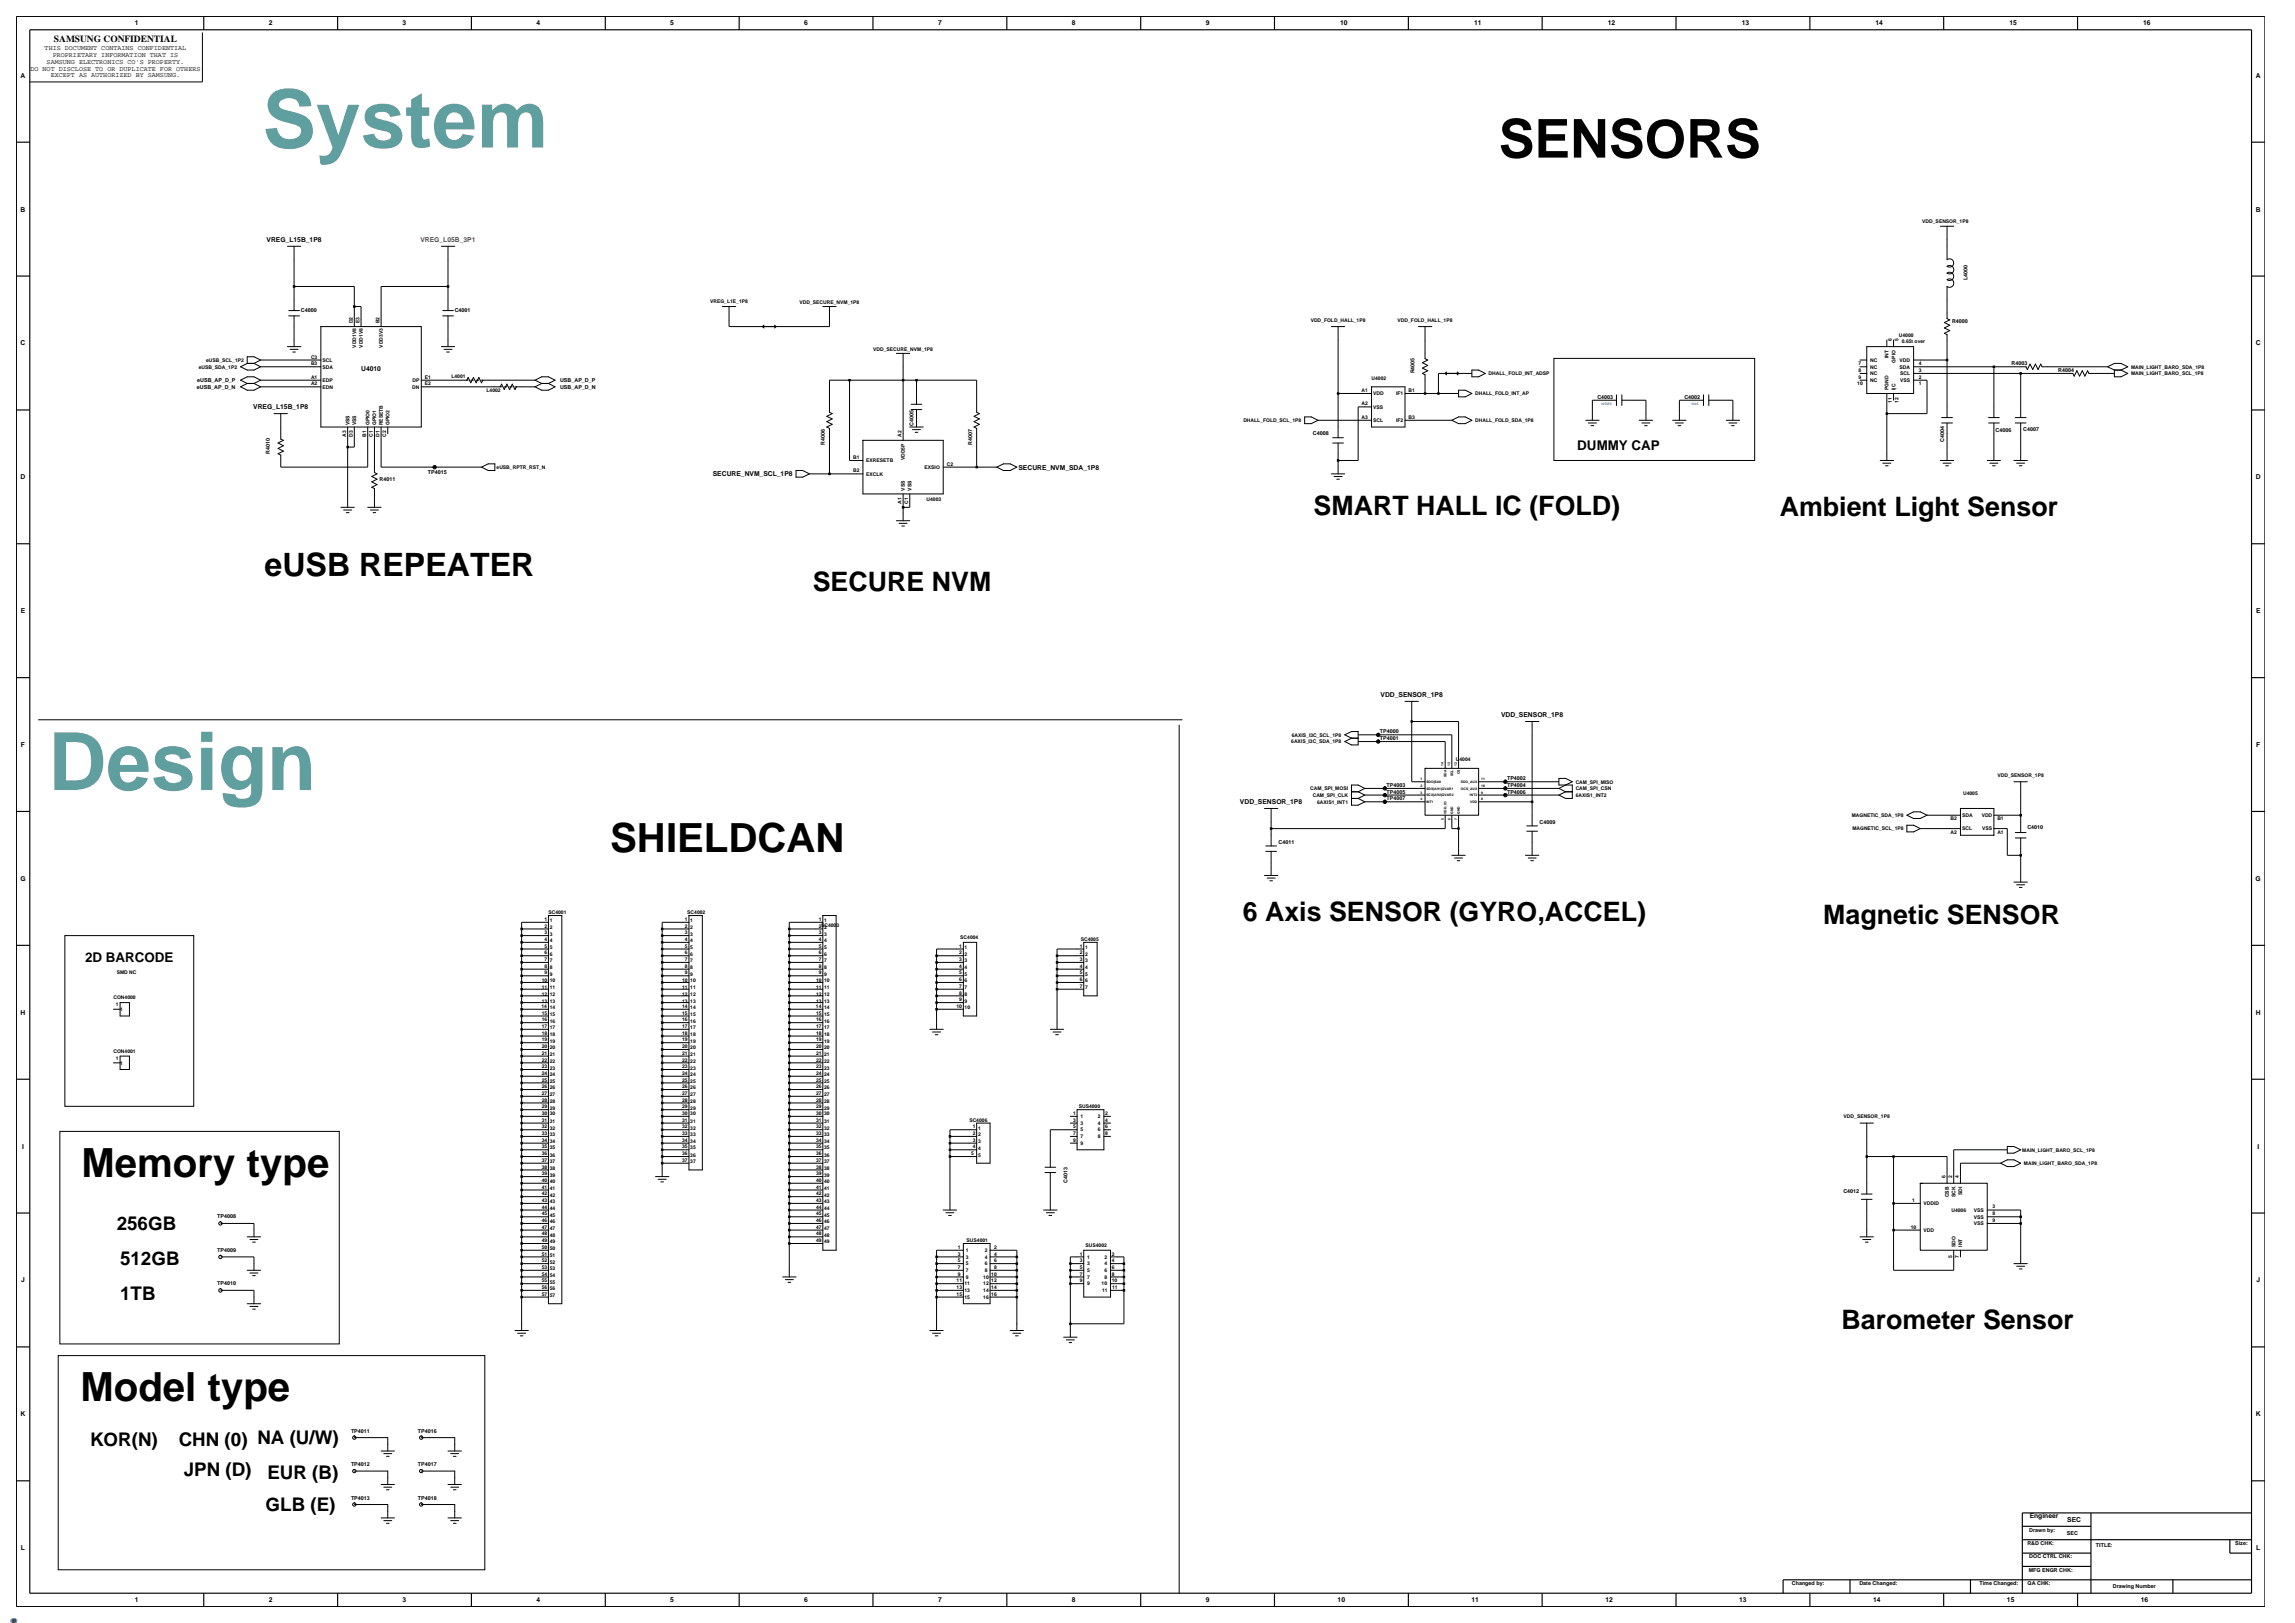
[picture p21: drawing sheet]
<svg xmlns="http://www.w3.org/2000/svg" width="420mm" height="297mm" viewBox="0 0 420 297" stroke-linecap="round" stroke-linejoin="round" font-family="sans-serif">
<defs><g id="words">
<g font-size="14.7" fill="#5f9f9f">
<text x="48" y="27">System</text>
<text x="8.8" y="144.6">Design</text>
</g>
<text font-size="9.8" x="274.3" y="28.8">SENSORS</text>
<text font-size="8.5" fill="#00f" x="0" y="297">.</text>
<g font-size="7.4">
<text x="111.7" y="155.9">SHIELDCAN</text>
<text x="14.9" y="215.3">Memory type</text>
<text x="14.7" y="256.3">Model type</text>
</g>
<text font-size="5.9" x="48.4" y="105.4">eUSB REPEATER</text>
<g font-size="4.9">
<text x="240.4" y="94.3">SMART HALL IC (FOLD)</text>
<text x="325.7" y="94.4">Ambient Light Sensor</text>
<text x="148.7" y="108.1">SECURE NVM</text>
<text x="227.4" y="168.5">6 Axis SENSOR (GYRO,ACCEL)</text>
<text x="333.7" y="169.1">Magnetic SENSOR</text>
<text x="337" y="243.2">Barometer Sensor</text>
</g>
<g font-size="3.4">
<text x="21.4" y="225.1">256GB</text>
<text x="22" y="231.5">512GB</text>
<text x="22" y="237.9">1TB</text>
<text x="16.5" y="264.6">KOR(N)</text>
<text x="32.7" y="264.6">CHN (0) NA (U/W)</text>
<text x="33.6" y="270.1">JPN (D)</text>
<text x="48.9" y="270.7">EUR (B)</text>
<text x="48.6" y="276.5">GLB (E)</text>
</g>
<g font-size="2.5">
<text x="288.7" y="82.4">DUMMY CAP</text>
<text x="15.6" y="176.1">2D BARCODE</text>
</g>
<text font-size="1.7" x="9.9" y="7.7">SAMSUNG CONFIDENTIAL</text>
<g font-size="1.2">
<text x="24.7" y="4.7">1</text>
<text x="49.2" y="4.7">2</text>
<text x="73.7" y="4.7">3</text>
<text x="98.2" y="4.7">4</text>
<text x="122.7" y="4.7">5</text>
<text x="147.2" y="4.7">6</text>
<text x="171.7" y="4.7">7</text>
<text x="196.2" y="4.7">8</text>
<text x="220.7" y="4.7">9</text>
<text x="245.3" y="4.7">10</text>
<text x="269.8" y="4.7">11</text>
<text x="294.3" y="4.7">12</text>
<text x="318.7" y="4.7">13</text>
<text x="343.2" y="4.7">14</text>
<text x="367.7" y="4.7">15</text>
<text x="392.2" y="4.7">16</text>
<text x="8.2" y="9.2">THIS DOCUMENT CONTAINS CONFIDENTIAL</text>
<text x="8.5" y="11.7">SAMSUNG ELECTRONICS CO'S PROPERTY.</text>
<text x="9.6" y="10.5">PROPRIETARY INFORMATION THAT IS</text>
<text x="3.8" y="14.2">A</text>
<text x="5.6" y="12.9">DO NOT DISCLOSE TO OR DUPLICATE FOR OTHERS</text>
<text x="9.3" y="14.1">EXCEPT AS AUTHORIZED BY SAMSUNG.</text>
<text x="412.8" y="14.2">A</text>
<text x="3.8" y="38.7">B</text>
<text x="412.8" y="38.7">B</text>
<text x="48.8" y="44.3">VREG_L15B_1P8</text>
<text x="3.8" y="63.2">C</text>
<text x="412.8" y="63.2">C</text>
<text x="66.1" y="67.9">U4010</text>
<text x="46.3" y="74.9">VREG_L15B_1P8</text>
<text x="3.8" y="87.7">D</text>
<text x="130.4" y="87.2">SECURE_NVM_SCL_1P8</text>
<text x="186.4" y="85.9">SECURE_NVM_SDA_1P8</text>
<text x="412.8" y="87.7">D</text>
<text x="3.8" y="112.2">E</text>
<text x="412.9" y="112.2">E</text>
<text x="252.7" y="127.6">VDD_SENSOR_1P8</text>
<text x="274.7" y="131.2">VDD_SENSOR_1P8</text>
<text x="3.8" y="136.7">F</text>
<text x="412.9" y="136.7">F</text>
<text x="226.9" y="147.2">VDD_SENSOR_1P8</text>
<text x="3.7" y="161.2">G</text>
<text x="412.8" y="161.2">G</text>
<text x="3.8" y="185.7">H</text>
<text x="412.8" y="185.7">H</text>
<text x="4" y="210.2">I</text>
<text x="413.1" y="210.2">I</text>
<text x="3.9" y="234.7">J</text>
<text x="412.9" y="234.7">J</text>
<text x="3.8" y="259.2">K</text>
<text x="412.8" y="259.2">K</text>
<text x="371.4" y="277.8">Engineer</text>
<text x="378.3" y="278.4">SEC</text>
<text x="3.8" y="283.7">L</text>
<text x="412.9" y="283.7">L</text>
<text x="24.7" y="293.2">1</text>
<text x="49.2" y="293.2">2</text>
<text x="73.7" y="293.2">3</text>
<text x="98.2" y="293.2">4</text>
<text x="122.7" y="293.2">5</text>
<text x="147.2" y="293.2">6</text>
<text x="171.7" y="293.2">7</text>
<text x="196.2" y="293.2">8</text>
<text x="220.7" y="293.2">9</text>
<text x="244.8" y="293.2">10</text>
<text x="269.3" y="293.2">11</text>
<text x="293.8" y="293.2">12</text>
<text x="318.3" y="293.2">13</text>
<text x="342.8" y="293.2">14</text>
<text x="367.3" y="293.2">15</text>
<text x="391.8" y="293.2">16</text>
</g>
<text font-size="1.2" fill="#f00" x="76.9" y="44.3">VREG_L05B_3P1</text>
<g font-size="1">
<text x="360" y="51.2" transform="rotate(-90 360 51.2)">L4000</text>
<text x="55.1" y="57">C4000</text>
<text x="83.2" y="57">C4001</text>
<text x="357.2" y="59.1">R4000</text>
<text x="36" y="71.1">eUSB_AP_D_N</text>
<text x="36.1" y="69.9">eUSB_AP_D_P</text>
<text x="102.5" y="69.9">USB_AP_D_P</text>
<text x="102.5" y="71.1">USB_AP_D_N</text>
<text x="258.8" y="68.3" transform="rotate(-90 258.8 68.3)">R4005</text>
<text x="368.1" y="66.8">R4003</text>
<text x="376.7" y="68">R4004</text>
<text x="167.2" y="78" transform="rotate(-90 167.2 78)">C4005</text>
<text x="292.3" y="72.9">C4003</text>
<text x="308.3" y="72.9">C4002</text>
<text x="49.4" y="83" transform="rotate(-90 49.4 83)">R4010</text>
<text x="151" y="81.4" transform="rotate(-90 151 81.4)">R4006</text>
<text x="177.9" y="81.4" transform="rotate(-90 177.9 81.4)">R4007</text>
<text x="240.3" y="79.7">C4008</text>
<text x="355.8" y="80.9" transform="rotate(-90 355.8 80.9)">C4004</text>
<text x="365.2" y="79.1">C4006</text>
<text x="370.3" y="78.8">C4007</text>
<text x="69.4" y="87.9">R4011</text>
<text x="78.3" y="86.7">TP4015</text>
<text x="252.5" y="135.4">TP4001</text>
<text x="252.5" y="134.2">TP4000</text>
<text x="275.8" y="142.8">TP4002</text>
<text x="253.8" y="145.2">TP4005</text>
<text x="253.8" y="144">TP4003</text>
<text x="253.8" y="146.5">TP4007</text>
<text x="275.8" y="144">TP4004</text>
<text x="275.8" y="145.2">TP4006</text>
<text x="234" y="154.5">C4011</text>
<text x="281.8" y="150.8">C4009</text>
<text x="371" y="151.6">C4010</text>
<text x="195.4" y="216.5" transform="rotate(-90 195.4 216.5)">C4013</text>
<text x="337.3" y="218.4">C4012</text>
<text x="39.7" y="223">TP4008</text>
<text x="39.7" y="229.1">TP4009</text>
<text x="39.7" y="235.2">TP4010</text>
<text x="64.2" y="262.1">TP4011</text>
<text x="76.5" y="262.1">TP4016</text>
<text x="64.2" y="268.3">TP4012</text>
<text x="76.5" y="268.3">TP4017</text>
<text x="64.2" y="274.4">TP4013</text>
<text x="76.5" y="274.4">TP4018</text>
<text x="371.4" y="280.2">Drawn by:</text>
<text x="378.3" y="280.9">SEC</text>
<text x="371" y="282.7">R&amp;D CHK:</text>
<text x="371.3" y="287.6">MFG ENGR CHK:</text>
<text x="371.4" y="285.2">DOC CTRL CHK:</text>
<text x="383.6" y="283">TITLE:</text>
<text x="409.1" y="282.7">Size:</text>
<text x="327.9" y="290.1">Changed by:</text>
<text x="340.3" y="290.1">Date Changed:</text>
<text x="362.2" y="290.1">Time Changed:</text>
<text x="371.1" y="290.1">QA CHK:</text>
<text x="386.7" y="290.6">Drawing Number</text>
</g>
<g font-size=".9">
<text x="351.8" y="40.8">VDD_SENSOR_1P8</text>
<text x="64.6" y="59.1" transform="rotate(-90 64.6 59.1)">D2</text>
<text x="65.8" y="59.1" transform="rotate(-90 65.8 59.1)">E3</text>
<text x="69.5" y="59.1" transform="rotate(-90 69.5 59.1)">B2</text>
<text x="130" y="55.5">VREG_L1E_1P8</text>
<text x="146.3" y="55.7">VDD_SECURE_NVM_1P8</text>
<text x="239.9" y="58.9">VDD_FOLD_HALL_1P8</text>
<text x="255.8" y="58.9">VDD_FOLD_HALL_1P8</text>
<text x="56.9" y="65.6">C3</text>
<text x="65.2" y="63.6" transform="rotate(-90 65.2 63.6)">VDD1V8</text>
<text x="66.4" y="63.6" transform="rotate(-90 66.4 63.6)">VDD1V8</text>
<text x="70.1" y="63.6" transform="rotate(-90 70.1 63.6)">VDD3V3</text>
<text x="159.8" y="64.3">VDD_SECURE_NVM_1P8</text>
<text x="345.6" y="65.5" transform="rotate(-90 345.6 65.5)">INT</text>
<text x="346.2" y="62.5" transform="rotate(-90 346.2 62.5)">6</text>
<text x="347.5" y="62.5" transform="rotate(-90 347.5 62.5)">5</text>
<text x="347.5" y="61.7">U4000</text>
<text x="348.1" y="62.8">0.65t over</text>
<text x="36.4" y="67.4">eUSB_SDA_1P2</text>
<text x="37.7" y="66.2">eUSB_SCL_1P2</text>
<text x="56.9" y="66.8">B3</text>
<text x="56.9" y="69.3">A1</text>
<text x="56.9" y="70.5">A2</text>
<text x="59" y="67.4">SDA</text>
<text x="59" y="66.2">SCL</text>
<text x="59" y="69.9">EDP</text>
<text x="59" y="71.1">EDN</text>
<text x="75.5" y="71.1">DN</text>
<text x="75.5" y="69.9">DP</text>
<text x="77.8" y="70.5">E2</text>
<text x="77.8" y="69.3">E1</text>
<text x="82.6" y="69.3">L4001</text>
<text x="89" y="71.7">L4002</text>
<text x="249.2" y="71.7">A1</text>
<text x="251" y="69.6">U4002</text>
<text x="257.8" y="71.7">B1</text>
<text x="272.4" y="68.7">DHALL_FOLD_INT_ADSP</text>
<text x="339.9" y="70.5">10</text>
<text x="340.1" y="66.8">7</text>
<text x="340.1" y="68">8</text>
<text x="340.1" y="69.3">9</text>
<text x="342.2" y="66.2">NC</text>
<text x="342.2" y="67.4">NC</text>
<text x="342.2" y="68.7">NC</text>
<text x="342.2" y="69.9">NC</text>
<text x="345.6" y="71.4" transform="rotate(-90 345.6 71.4)">PGND</text>
<text x="346.9" y="71.4" transform="rotate(-90 346.9 71.4)">I|C</text>
<text x="346.9" y="66.3" transform="rotate(-90 346.9 66.3)">GPIO</text>
<text x="347.6" y="67.4">SDA</text>
<text x="347.6" y="66.2">VDD</text>
<text x="347.7" y="69.9">VSS</text>
<text x="347.8" y="68.7">SCL</text>
<text x="351.2" y="69.3">2</text>
<text x="351.2" y="68">3</text>
<text x="351.2" y="66.8">4</text>
<text x="351.2" y="70.5">1</text>
<text x="390" y="67.4">MAIN_LIGHT_BARO_SDA_1P8</text>
<text x="390" y="68.7">MAIN_LIGHT_BARO_SCL_1P8</text>
<text x="64" y="77.8" transform="rotate(-90 64 77.8)">VSS</text>
<text x="65.2" y="77.8" transform="rotate(-90 65.2 77.8)">VSS</text>
<text x="67.6" y="77.8" transform="rotate(-90 67.6 77.8)">GPIO0</text>
<text x="68.9" y="77.8" transform="rotate(-90 68.9 77.8)">GPIO1</text>
<text x="70.1" y="77.8" transform="rotate(-90 70.1 77.8)">RESETB</text>
<text x="71.3" y="77.8" transform="rotate(-90 71.3 77.8)">GPIO2</text>
<text x="227.5" y="77.2">DHALL_FOLD_SCL_1P8</text>
<text x="249.2" y="74.2">A2</text>
<text x="249.2" y="76.6">A3</text>
<text x="251.3" y="72.3">VDD</text>
<text x="251.3" y="74.8">VSS</text>
<text x="251.3" y="77.2">SCL</text>
<text x="255.5" y="72.3">IF1</text>
<text x="255.5" y="77.2">IF2</text>
<text x="257.8" y="76.6">B3</text>
<text x="270" y="72.3">DHALL_FOLD_INT_AP</text>
<text x="270" y="77.2">DHALL_FOLD_SDA_1P8</text>
<text x="346.2" y="73.7" transform="rotate(-90 346.2 73.7)">11</text>
<text x="347.5" y="73.7" transform="rotate(-90 347.5 73.7)">12</text>
<text x="63.3" y="79.9" transform="rotate(-90 63.3 79.9)">A3</text>
<text x="64.6" y="79.9" transform="rotate(-90 64.6 79.9)">D3</text>
<text x="67" y="79.9" transform="rotate(-90 67 79.9)">B1</text>
<text x="68.2" y="79.9" transform="rotate(-90 68.2 79.9)">C1</text>
<text x="69.5" y="79.9" transform="rotate(-90 69.5 79.9)">D1</text>
<text x="70.7" y="79.9" transform="rotate(-90 70.7 79.9)">C2</text>
<text x="156.1" y="84">B1</text>
<text x="165" y="79.9" transform="rotate(-90 165 79.9)">A2</text>
<text x="90.9" y="85.8">eUSB_RPTR_RST_N</text>
<text x="156.1" y="86.4">B2</text>
<text x="158.5" y="84.6">EXRESETB</text>
<text x="158.5" y="87">EXCLK</text>
<text x="165.6" y="89.8" transform="rotate(-90 165.6 89.8)">VSS</text>
<text x="165.6" y="84.2" transform="rotate(-90 165.6 84.2)">VDD5P</text>
<text x="166.8" y="89.8" transform="rotate(-90 166.8 89.8)">VSS</text>
<text x="169.2" y="85.8">EXSIO</text>
<text x="173.3" y="85.2">C2</text>
<text x="165" y="92.2" transform="rotate(-90 165 92.2)">A1</text>
<text x="166.2" y="92.2" transform="rotate(-90 166.2 92.2)">C1</text>
<text x="169.6" y="91.6">U4003</text>
<text x="236.3" y="136">6AXIS_I3C_SDA_1P8</text>
<text x="236.4" y="134.8">6AXIS_I3C_SCL_1P8</text>
<text x="266.4" y="139.2">U4004</text>
<text x="288.4" y="143.4">CAM_SPI_MISO</text>
<text x="365.6" y="142.1">VDD_SENSOR_1P8</text>
<text x="239.8" y="144.6">CAM_SPI_MOSI</text>
<text x="240.2" y="145.8">CAM_SPI_CLK</text>
<text x="241.1" y="147">6AXIS1_INT1</text>
<text x="288.4" y="144.6">CAM_SPI_CSN</text>
<text x="288.4" y="145.8">6AXIS1_INT2</text>
<text x="338.9" y="149.5">MAGNETIC_SDA_1P8</text>
<text x="359.1" y="149.5">SDA</text>
<text x="359.3" y="145.5">U4005</text>
<text x="362.7" y="149.5">VDD</text>
<text x="339" y="152">MAGNETIC_SCL_1P8</text>
<text x="357" y="152.6">A2</text>
<text x="357" y="150.1">B2</text>
<text x="359.1" y="152">SCL</text>
<text x="362.8" y="152">VSS</text>
<text x="365.5" y="152.6">A1</text>
<text x="365.5" y="150.1">B1</text>
<text x="100.4" y="167.3">SC4001</text>
<text x="125.8" y="167.2">SC4002</text>
<text x="99.6" y="173.4">5</text>
<text x="99.6" y="172.2">4</text>
<text x="99.6" y="171">3</text>
<text x="99.6" y="169.7">2</text>
<text x="99.6" y="168.5">1</text>
<text x="100.6" y="173.7">5</text>
<text x="100.6" y="172.4">4</text>
<text x="100.6" y="171.2">3</text>
<text x="100.6" y="170">2</text>
<text x="100.6" y="168.8">1</text>
<text x="125.3" y="172.2">4</text>
<text x="125.3" y="173.4">5</text>
<text x="125.3" y="171">3</text>
<text x="125.3" y="169.7">2</text>
<text x="125.3" y="168.5">1</text>
<text x="126.3" y="172.4">4</text>
<text x="126.3" y="173.7">5</text>
<text x="126.3" y="171.2">3</text>
<text x="126.3" y="170">2</text>
<text x="126.3" y="168.8">1</text>
<text x="149.8" y="173.4">5</text>
<text x="149.8" y="172.2">4</text>
<text x="149.8" y="171">3</text>
<text x="149.8" y="169.7">2SC4003</text>
<text x="149.8" y="168.5">1</text>
<text x="150.8" y="173.7">5</text>
<text x="150.8" y="172.4">4</text>
<text x="150.8" y="171.2">3</text>
<text x="150.8" y="170">2</text>
<text x="150.8" y="168.8">1</text>
<text x="175.6" y="173.4">1</text>
<text x="175.7" y="171.8">SC4004</text>
<text x="176.5" y="173.7">1</text>
<text x="197.6" y="173.4">1</text>
<text x="197.8" y="172.1">SC4005</text>
<text x="198.6" y="173.7">1</text>
<text x="21.4" y="178.3">SMD NC</text>
<text x="99.1" y="179.8">10</text>
<text x="99.6" y="175.9">7</text>
<text x="99.6" y="177.1">8</text>
<text x="99.6" y="178.3">9</text>
<text x="99.6" y="174.6">6</text>
<text x="100.6" y="176.1">7</text>
<text x="100.6" y="177.3">8</text>
<text x="100.6" y="178.6">9</text>
<text x="100.6" y="174.9">6</text>
<text x="100.6" y="179.8">10</text>
<text x="124.8" y="179.8">10</text>
<text x="125.3" y="175.9">7</text>
<text x="125.3" y="177.1">8</text>
<text x="125.3" y="178.3">9</text>
<text x="125.3" y="174.6">6</text>
<text x="126.3" y="176.1">7</text>
<text x="126.3" y="177.3">8</text>
<text x="126.3" y="178.6">9</text>
<text x="126.3" y="174.9">6</text>
<text x="126.3" y="179.8">10</text>
<text x="149.3" y="179.8">10</text>
<text x="149.8" y="175.9">7</text>
<text x="149.8" y="177.1">8</text>
<text x="149.8" y="178.3">9</text>
<text x="149.8" y="174.6">6</text>
<text x="150.8" y="176.1">7</text>
<text x="150.8" y="177.3">8</text>
<text x="150.8" y="178.6">9</text>
<text x="150.8" y="174.9">6</text>
<text x="150.8" y="179.8">10</text>
<text x="175.6" y="174.6">2</text>
<text x="175.6" y="175.9">3</text>
<text x="175.6" y="177.1">4</text>
<text x="175.6" y="178.3">5</text>
<text x="175.6" y="179.5">6</text>
<text x="176.5" y="174.9">2</text>
<text x="176.5" y="176.1">3</text>
<text x="176.5" y="177.3">4</text>
<text x="176.5" y="178.6">5</text>
<text x="176.5" y="179.8">6</text>
<text x="197.6" y="174.6">2</text>
<text x="197.6" y="175.9">3</text>
<text x="197.6" y="177.1">4</text>
<text x="197.6" y="178.3">5</text>
<text x="197.6" y="179.5">6</text>
<text x="198.6" y="174.9">2</text>
<text x="198.6" y="176.1">3</text>
<text x="198.6" y="177.3">4</text>
<text x="198.6" y="178.6">5</text>
<text x="198.6" y="179.8">6</text>
<text x="20.8" y="182.9">CON4000</text>
<text x="21.2" y="184.1">1</text>
<text x="22" y="185">1</text>
<text x="99.1" y="184.4">14</text>
<text x="99.1" y="185.7">15</text>
<text x="99.1" y="181">11</text>
<text x="99.1" y="182.2">12</text>
<text x="99.1" y="183.5">13</text>
<text x="100.6" y="185.9">15</text>
<text x="100.6" y="181">11</text>
<text x="100.6" y="182.2">12</text>
<text x="100.6" y="183.5">13</text>
<text x="100.6" y="184.7">14</text>
<text x="124.8" y="184.4">14</text>
<text x="124.8" y="181">11</text>
<text x="124.8" y="182.2">12</text>
<text x="124.8" y="183.5">13</text>
<text x="124.8" y="185.7">15</text>
<text x="126.3" y="181">11</text>
<text x="126.3" y="182.2">12</text>
<text x="126.3" y="183.5">13</text>
<text x="126.3" y="184.7">14</text>
<text x="126.3" y="185.9">15</text>
<text x="149.3" y="184.4">14</text>
<text x="149.3" y="185.7">15</text>
<text x="149.3" y="181">11</text>
<text x="149.3" y="182.2">12</text>
<text x="149.3" y="183.5">13</text>
<text x="150.8" y="185.9">15</text>
<text x="150.8" y="181">11</text>
<text x="150.8" y="182.2">12</text>
<text x="150.8" y="183.5">13</text>
<text x="150.8" y="184.7">14</text>
<text x="175" y="184.4">10</text>
<text x="175.6" y="182">8</text>
<text x="175.6" y="183.2">9</text>
<text x="175.6" y="180.8">7</text>
<text x="176.5" y="183.5">9</text>
<text x="176.5" y="184.7">10</text>
<text x="176.5" y="181">7</text>
<text x="176.5" y="182.2">8</text>
<text x="197.6" y="180.8">7</text>
<text x="198.6" y="181">7</text>
<text x="99.1" y="186.9">16</text>
<text x="99.1" y="188.1">17</text>
<text x="99.1" y="189.3">18</text>
<text x="99.1" y="190.6">19</text>
<text x="99.1" y="191.8">20</text>
<text x="100.6" y="187.1">16</text>
<text x="100.6" y="188.3">17</text>
<text x="100.6" y="189.6">18</text>
<text x="100.6" y="190.8">19</text>
<text x="124.8" y="189.3">18</text>
<text x="124.8" y="190.6">19</text>
<text x="124.8" y="191.8">20</text>
<text x="124.8" y="186.9">16</text>
<text x="124.8" y="188.1">17</text>
<text x="126.3" y="189.6">18</text>
<text x="126.3" y="190.8">19</text>
<text x="126.3" y="187.1">16</text>
<text x="126.3" y="188.3">17</text>
<text x="149.3" y="186.9">16</text>
<text x="149.3" y="188.1">17</text>
<text x="149.3" y="189.3">18</text>
<text x="149.3" y="190.6">19</text>
<text x="149.3" y="191.8">20</text>
<text x="150.8" y="187.1">16</text>
<text x="150.8" y="188.3">17</text>
<text x="150.8" y="189.6">18</text>
<text x="150.8" y="190.8">19</text>
<text x="20.8" y="192.7">CON4001</text>
<text x="21.2" y="193.9">1</text>
<text x="22" y="194.8">1</text>
<text x="99.1" y="194.2">22</text>
<text x="99.1" y="195.5">23</text>
<text x="99.1" y="196.7">24</text>
<text x="99.1" y="197.9">25</text>
<text x="99.1" y="193">21</text>
<text x="100.6" y="194.5">22</text>
<text x="100.6" y="195.7">23</text>
<text x="100.6" y="196.9">24</text>
<text x="100.6" y="192">20</text>
<text x="100.6" y="193.3">21</text>
<text x="124.8" y="193">21</text>
<text x="124.8" y="194.2">22</text>
<text x="124.8" y="195.5">23</text>
<text x="124.8" y="196.7">24</text>
<text x="124.8" y="197.9">25</text>
<text x="126.3" y="192">20</text>
<text x="126.3" y="193.3">21</text>
<text x="126.3" y="194.5">22</text>
<text x="126.3" y="195.7">23</text>
<text x="126.3" y="196.9">24</text>
<text x="149.3" y="194.2">22</text>
<text x="149.3" y="195.5">23</text>
<text x="149.3" y="196.7">24</text>
<text x="149.3" y="197.9">25</text>
<text x="149.3" y="193">21</text>
<text x="150.8" y="194.5">22</text>
<text x="150.8" y="195.7">23</text>
<text x="150.8" y="196.9">24</text>
<text x="150.8" y="192">20</text>
<text x="150.8" y="193.3">21</text>
<text x="99.1" y="199.1">26</text>
<text x="99.1" y="200.4">27</text>
<text x="99.1" y="201.6">28</text>
<text x="99.1" y="202.8">29</text>
<text x="100.6" y="198.2">25</text>
<text x="100.6" y="199.2">26</text>
<text x="100.6" y="200.6">27</text>
<text x="100.6" y="201.8">28</text>
<text x="100.6" y="203.1">29</text>
<text x="124.8" y="199.1">26</text>
<text x="124.8" y="200.4">27</text>
<text x="124.8" y="201.6">28</text>
<text x="124.8" y="202.8">29</text>
<text x="126.3" y="199.2">26</text>
<text x="126.3" y="200.6">27</text>
<text x="126.3" y="201.8">28</text>
<text x="126.3" y="203.1">29</text>
<text x="126.3" y="198.2">25</text>
<text x="149.3" y="199.1">26</text>
<text x="149.3" y="200.4">27</text>
<text x="149.3" y="201.6">28</text>
<text x="149.3" y="202.8">29</text>
<text x="150.8" y="198.2">25</text>
<text x="150.8" y="199.2">26</text>
<text x="150.8" y="200.6">27</text>
<text x="150.8" y="201.8">28</text>
<text x="150.8" y="203.1">29</text>
<text x="197.4" y="202.7">SUS4000</text>
<text x="99.1" y="204">30</text>
<text x="99.1" y="205.3">31</text>
<text x="99.1" y="206.5">32</text>
<text x="99.1" y="207.7">33</text>
<text x="99.1" y="208.9">34</text>
<text x="100.6" y="204.1">30</text>
<text x="100.6" y="205.5">31</text>
<text x="100.6" y="206.7">32</text>
<text x="100.6" y="207.9">33</text>
<text x="100.6" y="209.2">34</text>
<text x="124.8" y="206.5">32</text>
<text x="124.8" y="207.7">33</text>
<text x="124.8" y="208.9">34</text>
<text x="124.8" y="204">30</text>
<text x="124.8" y="205.3">31</text>
<text x="126.3" y="206.7">32</text>
<text x="126.3" y="207.9">33</text>
<text x="126.3" y="209.2">34</text>
<text x="126.3" y="204.1">30</text>
<text x="126.3" y="205.5">31</text>
<text x="149.3" y="204">30</text>
<text x="149.3" y="205.3">31</text>
<text x="149.3" y="206.5">32</text>
<text x="149.3" y="207.7">33</text>
<text x="149.3" y="208.9">34</text>
<text x="150.8" y="204.1">30</text>
<text x="150.8" y="205.5">31</text>
<text x="150.8" y="206.7">32</text>
<text x="150.8" y="207.9">33</text>
<text x="150.8" y="209.2">34</text>
<text x="177.4" y="205.3">SC4006</text>
<text x="178" y="206.5">1</text>
<text x="178" y="207.7">2</text>
<text x="178" y="208.9">3</text>
<text x="179" y="206.7">1</text>
<text x="179" y="207.9">2</text>
<text x="179" y="209.2">3</text>
<text x="196.4" y="208.9">9</text>
<text x="196.4" y="204">1</text>
<text x="196.4" y="205.3">3</text>
<text x="196.4" y="206.5">5</text>
<text x="196.4" y="207.7">7</text>
<text x="197.7" y="209.5">9</text>
<text x="197.7" y="204.6">1</text>
<text x="197.7" y="205.8">3</text>
<text x="197.7" y="207">5</text>
<text x="197.7" y="208.3">7</text>
<text x="200.9" y="208.3">8</text>
<text x="200.9" y="204.6">2</text>
<text x="200.9" y="205.8">4</text>
<text x="200.9" y="207">6</text>
<text x="202.2" y="207.7">8</text>
<text x="202.2" y="204">2</text>
<text x="202.2" y="205.3">4</text>
<text x="202.2" y="206.5">6</text>
<text x="337.4" y="204.6">VDD_SENSOR_1P8</text>
<text x="99.1" y="212.6">37</text>
<text x="99.1" y="213.8">38</text>
<text x="99.1" y="215.1">39</text>
<text x="99.1" y="210.1">35</text>
<text x="99.1" y="211.4">36</text>
<text x="100.6" y="212.8">37</text>
<text x="100.6" y="214.1">38</text>
<text x="100.6" y="215.3">39</text>
<text x="100.6" y="210.2">35</text>
<text x="100.6" y="211.6">36</text>
<text x="124.8" y="210.1">35</text>
<text x="124.8" y="211.4">36</text>
<text x="124.8" y="212.6">37</text>
<text x="126.3" y="210.2">35</text>
<text x="126.3" y="211.6">36</text>
<text x="126.3" y="212.8">37</text>
<text x="149.3" y="212.6">37</text>
<text x="149.3" y="213.8">38</text>
<text x="149.3" y="215.1">39</text>
<text x="149.3" y="210.1">35</text>
<text x="149.3" y="211.4">36</text>
<text x="150.8" y="212.8">37</text>
<text x="150.8" y="214.1">38</text>
<text x="150.8" y="215.3">39</text>
<text x="150.8" y="210.2">35</text>
<text x="150.8" y="211.6">36</text>
<text x="177.7" y="211.4">5</text>
<text x="178" y="210.1">4</text>
<text x="179" y="210.4">4</text>
<text x="179" y="211.6">5</text>
<text x="356" y="215.6" transform="rotate(-90 356 215.6)">6</text>
<text x="357.3" y="215.6" transform="rotate(-90 357.3 215.6)">2</text>
<text x="358.5" y="215.6" transform="rotate(-90 358.5 215.6)">4</text>
<text x="370.1" y="210.7">MAIN_LIGHT_BARO_SCL_1P8</text>
<text x="370.4" y="213.2">MAIN_LIGHT_BARO_SDA_1P8</text>
<text x="99.1" y="221.2">44</text>
<text x="99.1" y="216.3">40</text>
<text x="99.1" y="217.5">41</text>
<text x="99.1" y="218.7">42</text>
<text x="99.1" y="220">43</text>
<text x="100.6" y="221.4">44</text>
<text x="100.6" y="216.5">40</text>
<text x="100.6" y="217.8">41</text>
<text x="100.6" y="219">42</text>
<text x="100.6" y="220.2">43</text>
<text x="149.3" y="221.2">44</text>
<text x="149.3" y="216.3">40</text>
<text x="149.3" y="217.5">41</text>
<text x="149.3" y="218.7">42</text>
<text x="149.3" y="220">43</text>
<text x="150.8" y="221.4">44</text>
<text x="150.8" y="216.5">40</text>
<text x="150.8" y="217.8">41</text>
<text x="150.8" y="219">42</text>
<text x="150.8" y="220.2">43</text>
<text x="349.9" y="219.9">1</text>
<text x="352" y="220.5">VDDID</text>
<text x="356.7" y="219.1" transform="rotate(-90 356.7 219.1)">CSB</text>
<text x="357.1" y="221.8">U4006</text>
<text x="357.9" y="219.1" transform="rotate(-90 357.9 219.1)">SCK</text>
<text x="359.1" y="218.7" transform="rotate(-90 359.1 218.7)">SDI</text>
<text x="361.2" y="221.8">VSS</text>
<text x="364.6" y="221.1">3</text>
<text x="99.1" y="222.4">45</text>
<text x="99.1" y="223.6">46</text>
<text x="99.1" y="224.9">47</text>
<text x="99.1" y="226.1">48</text>
<text x="99.1" y="227.3">49</text>
<text x="100.6" y="222.7">45</text>
<text x="100.6" y="223.9">46</text>
<text x="100.6" y="225.1">47</text>
<text x="100.6" y="226.3">48</text>
<text x="100.6" y="227.5">49</text>
<text x="149.3" y="222.4">45</text>
<text x="149.3" y="223.6">46</text>
<text x="149.3" y="224.9">47</text>
<text x="149.3" y="226.1">48</text>
<text x="149.3" y="227.3">49</text>
<text x="150.8" y="222.7">45</text>
<text x="150.8" y="223.9">46</text>
<text x="150.8" y="225.1">47</text>
<text x="150.8" y="226.3">48</text>
<text x="150.8" y="227.5">49</text>
<text x="176.9" y="227.2">SUS4001</text>
<text x="349.7" y="224.8">10</text>
<text x="352" y="225.4">VDD</text>
<text x="361.2" y="223">VSS</text>
<text x="361.2" y="224.2">VSS</text>
<text x="364.6" y="222.4">8</text>
<text x="364.6" y="223.6">9</text>
<text x="99.1" y="229.7">51</text>
<text x="99.1" y="231">52</text>
<text x="99.1" y="232.2">53</text>
<text x="99.1" y="233.4">54</text>
<text x="99.1" y="228.5">50</text>
<text x="100.6" y="230">51</text>
<text x="100.6" y="231.2">52</text>
<text x="100.6" y="232.4">53</text>
<text x="100.6" y="233.7">54</text>
<text x="100.6" y="228.8">50</text>
<text x="175.3" y="231">5</text>
<text x="175.3" y="232.2">7</text>
<text x="175.3" y="233.4">9</text>
<text x="175.3" y="229.7">3</text>
<text x="175.3" y="228.5">1</text>
<text x="176.8" y="231.6">5</text>
<text x="176.8" y="232.8">7</text>
<text x="176.8" y="234">9</text>
<text x="176.8" y="230.3">3</text>
<text x="176.8" y="229.1">1</text>
<text x="180" y="234">10</text>
<text x="180.2" y="230.3">4</text>
<text x="180.2" y="231.6">6</text>
<text x="180.2" y="232.8">8</text>
<text x="180.2" y="229.1">2</text>
<text x="181.4" y="233.4">10</text>
<text x="181.9" y="229.7">4</text>
<text x="181.9" y="231">6</text>
<text x="181.9" y="232.2">8</text>
<text x="181.9" y="228.5">2</text>
<text x="197.6" y="231">3</text>
<text x="197.6" y="232.2">5</text>
<text x="197.6" y="233.4">7</text>
<text x="197.6" y="229.7">1</text>
<text x="198.6" y="228.2">SUS4002</text>
<text x="198.9" y="231.5">3</text>
<text x="198.9" y="232.7">5</text>
<text x="198.9" y="234">7</text>
<text x="198.9" y="230.3">1</text>
<text x="202.1" y="234">8</text>
<text x="202.1" y="230.3">2</text>
<text x="202.1" y="231.5">4</text>
<text x="202.1" y="232.7">6</text>
<text x="203.5" y="233.4">8</text>
<text x="203.5" y="229.7">2</text>
<text x="203.5" y="231">4</text>
<text x="203.5" y="232.2">6</text>
<text x="357.3" y="230.2" transform="rotate(-90 357.3 230.2)">5</text>
<text x="357.9" y="228.2" transform="rotate(-90 357.9 228.2)">SDO</text>
<text x="358.5" y="230.2" transform="rotate(-90 358.5 230.2)">7</text>
<text x="359.1" y="228.2" transform="rotate(-90 359.1 228.2)">INT</text>
<text x="99.1" y="234.7">55</text>
<text x="99.1" y="235.9">56</text>
<text x="99.1" y="237.1">57</text>
<text x="100.6" y="234.9">55</text>
<text x="100.6" y="236.1">56</text>
<text x="100.6" y="237.3">57</text>
<text x="175.1" y="234.7">11</text>
<text x="175.1" y="235.9">13</text>
<text x="175.1" y="237.1">15</text>
<text x="176.5" y="235.2">11</text>
<text x="176.5" y="236.4">13</text>
<text x="176.5" y="237.7">15</text>
<text x="180" y="235.2">12</text>
<text x="180" y="236.4">14</text>
<text x="180" y="237.7">16</text>
<text x="181.4" y="234.7">12</text>
<text x="181.4" y="235.9">14</text>
<text x="181.4" y="237.1">16</text>
<text x="197.6" y="234.7">9</text>
<text x="198.9" y="235.2">9</text>
<text x="201.6" y="235.2">10</text>
<text x="201.7" y="236.4">11</text>
<text x="203.5" y="234.7">10</text>
<text x="203.5" y="235.8">11</text>
</g>
<g font-size=".6" fill="#3299cc">
<text x="292.9" y="74.2">105055</text>
<text x="309.5" y="74.2">1005</text>
</g>
<g font-size=".6">
<text x="260" y="142.8">1</text>
<text x="261" y="143.3">SDO|SA0</text>
<text x="264.2" y="140.1" transform="rotate(-90 264.2 140.1)">14</text>
<text x="264.7" y="142.1" transform="rotate(-90 264.7 142.1)">SDA</text>
<text x="265.4" y="140.1" transform="rotate(-90 265.4 140.1)">13</text>
<text x="265.9" y="142.1" transform="rotate(-90 265.9 142.1)">SCL</text>
<text x="266.6" y="140.1" transform="rotate(-90 266.6 140.1)">12</text>
<text x="267.2" y="141.7" transform="rotate(-90 267.2 141.7)">CS</text>
<text x="267.4" y="143.3">SDO_AUX</text>
<text x="271.1" y="142.8">11</text>
<text x="271.1" y="144">10</text>
<text x="260" y="144">2</text>
<text x="260" y="145.2">3</text>
<text x="260" y="146.5">4</text>
<text x="261" y="144.5">SDX|AH1|QVAR1</text>
<text x="261" y="145.7">SCX|AH2|QVAR2</text>
<text x="261" y="146.9">INT1</text>
<text x="264.2" y="150" transform="rotate(-90 264.2 150)">5</text>
<text x="264.7" y="148.9" transform="rotate(-90 264.7 148.9)">VDD_IO</text>
<text x="265.4" y="150" transform="rotate(-90 265.4 150)">6</text>
<text x="265.9" y="148.9" transform="rotate(-90 265.9 148.9)">GND</text>
<text x="266.7" y="150" transform="rotate(-90 266.7 150)">7</text>
<text x="267.2" y="148.9" transform="rotate(-90 267.2 148.9)">GND</text>
<text x="267.4" y="144.5">OCS_AUX</text>
<text x="269" y="145.7">INT2</text>
<text x="269" y="146.9">VDD</text>
<text x="271.1" y="146.4">8</text>
<text x="271.1" y="145.2">9</text>
</g>
</g></defs>
<!-- layer: MFD Layer /idea/tmp/Extended-Print.tw1104.park.sheet4.11.mfd -->
<g fill="none" stroke="#000" stroke-width=".18">
<path d="M37 5.9v9.1h-31.5M52.6 45.1h2.5M52.8 56.8h2M52.8 57.8h2M53.8 52.4h11v7.4M53.8 45.1v11.7M53.8 57.8v5.6M58.7 59.8h18.4v18.3h-18.4zM64.8 56.1h1.3v3.7M80.8 45.1h2.4M81 56.8h2M81 57.8h2"/>
<path d="M82 52.4h-12.3v7.4M82 45.1v11.7M82 57.8v5.6M132.2 56.1h2.5M133.4 56.1v3.7h6.2M150.6 56.1h2.4M151.8 56.1v3.7h-9.8M243.6 59.8h2.5M244.9 59.8v20.3M259.6 59.8h2.4M260.8 59.8v5.8l.5 .3-1 .5 1 .5-1 .5 1 .4-1 .5 .5 .3v3.4M355.1 41.4h2.4"/>
<path d="M356.3 41.4v6.1a.76 .76 0 0 1 1 .1 .76 .76 0 0 1 0 1 .76 .76 0 0 1-1 .1 .78 .78 0 0 1 1.1 .1 .78 .78 0 0 1 0 1.1 .78 .78 0 0 1-1.1 .1 .76 .76 0 0 1 1 .1 .76 .76 0 0 1 0 1 .76 .76 0 0 1-1 .1 .78 .78 0 0 1 1.1 .1 .78 .78 0 0 1 0 1 .78 .78 0 0 1-1.1 .1v5.9l.5 .2-1 .5 1 .5-1 .5 1 .5-1 .5 .5 .2v15.2M45.2 70.2h1.3M45.2 70.2l-1.2 .6 1.2 .6h1.3l1.2-.6M45.2 66.5l-1.2 .6 1.2 .6h1.3l1.2-.6M45.2 66.5h1.3M46.5 70.2l1.2 .6M46.5 66.5l1.2 .6M47.7 70.8h11M47.7 69.6l-1.2-.6h-1.3l-1.2 .6 1.2 .6M47.7 69.6l-1.2 .6M47.7 69.6h11M47.7 65.9h11"/>
<path d="M47.7 67.1h11M47.7 65.9l-1.2-.6h-1.3v1.2M47.7 65.9l-1.2 .6M50.1 75.7h2.5M51.4 75.7v4.6l.5 .3-1 .5 1 .5-1 .5 1 .4-1 .5 .5 .3v2.2h15.9v-7.4M52.6 63.4h2.5M53.1 63.9h1.5M53.6 64.4h.5M63.6 78.1v14.7M64.8 78.1v3.7h-1.2M68.5 78.1v8.4l.5 .2-1 .5 1 .5-1 .5 1 .5-1 .5 .5 .2v3.4M69.7 78.1v7.4h18.4"/>
<path d="M71 78.1v1.3M77.1 70.8h14.7M77.1 69.6h8.6M80.8 63.4h2.4M81.3 63.9h1.4M81.7 64.4h.5M85.4 69.6l.3-.5 .4 .9 .5-.9 .5 .9 .5-.9 .5 .9 .3-.4M86.1 69.6h.5M87.1 69.6h.5M88.1 69.6h9.8M91.5 70.8l.3-.5 .5 1 .5-1 .5 1 .5-1 .4 1 .3-.5M92.3 70.8h.5"/>
<path d="M93.3 70.8h.5M94.2 70.8h3.7M97.9 69.6l1.2-.6h1.3l1.2 .6-1.2 .6M97.9 69.6l1.2 .6M99.1 70.2h1.3M99.1 70.2l-1.2 .6M100.4 70.2l1.2 .6-1.2 .6h-1.3l-1.2-.6M155.5 69.6v14.7h2.4M164 64.7h2.5M165.3 64.7v15.9M166.5 78.1h2.4M166.7 74.9h2"/>
<path d="M166.7 74h2M167 78.6h1.5M167.5 79.1h.5M167.7 69.6v4.4M167.7 74.9v3.2M238.8 76.3h1.2l1.2 .6-1.2 .6h-1.2zM241.2 76.9h9.8M244.9 72h6.1M251 70.8h6.1v7.3h-6.1zM251 74.5h-2.5v9.8h-3.6M257.1 72h9.8M257.1 76.9h8.6"/>
<path d="M264.5 68.3h-1.3v3.7M265.7 76.9l1.2-.6h1.2l1.3 .6-1.3 .6h-1.2zM266.9 71.4h1.2l1.3 .6-1.3 .6h-1.2zM266.9 68.3h2.5M269.4 67.7h1.2l1.2 .6-1.2 .7h-1.2zM284.4 65.6h36.7v18.7h-36.7zM290.2 76.9h2.4M290.7 77.4h1.5M291.2 77.9h.5M295.8 73.2h-4.4v3.7M295.8 72.2v2M296.8 73.2h4.4v3.7"/>
<path d="M296.8 72.2v2M300 76.9h2.4M300.5 77.4h1.4M301 77.9h.4M306.1 76.9h2.5M306.6 77.4h1.5M307.1 77.9h.5M311.7 73.2h-4.4v3.7M311.7 72.2v2M312.7 73.2h4.4v3.7M312.7 72.2v2M315.9 76.9h2.5"/>
<path d="M316.4 77.4h1.5M316.9 77.9h.5M340.4 69.6h1.2M340.4 65.9h1.2M340.4 67.1h1.2M340.4 68.3h1.2M341.6 63.4h8.6v8.6h-8.6zM345.3 62.2v1.2M345.3 72v12.3M346.5 62.2v1.2M346.5 72v1.2M350.2 69.6h2.5v6.1h-7.4"/>
<path d="M350.2 65.9h6.1M350.2 67.1h20.6l.2 .5 .5-1 .5 1 .5-1 .5 1 .5-1 .2 .5h12M350.2 68.3h29.1l.3 .5 .5-1 .5 1 .5-1 .4 1 .5-1 .3 .5h4.6M355.3 77.4h2M355.3 76.4h2M356.3 77.4v6.9M363.9 77.4h2M363.9 76.4h2M364.9 67.1v9.3M364.9 77.4v6.9M368.8 77.4h2M368.8 76.4h2"/>
<path d="M369.8 68.3v8.1M369.8 77.4v6.9M385.7 67.1l1.2-.6h1.3l1.2 .6-1.2 .6M385.7 67.1l1.2 .6M386.9 67.7v1.3h1.3l1.2-.7-1.2-.6M386.9 67.7h1.3M62.4 92.8h2.4M62.9 93.3h1.5M63.4 93.8h.5M67.3 92.8h2.4M67.8 93.3h1.5M68.3 93.8h.5"/>
<path d="M88.1 85.5l1.2-.6h1.3v1.2h-1.3zM145.7 86.1h1.2l1.2 .6-1.2 .6h-1.2zM148.1 86.7h9.8M157.9 80.6h14.7v9.8h-14.7zM164 95.3h2.5M164.5 95.8h1.5M165 96.3h.5M165.3 90.4v4.9M166.5 90.4v2.4h-1.2M172.6 85.5h9.8M178.7 85.5v-7.1l-.4-.3 .9-.5-.9-.4 .9-.5-.9-.5 .9-.5-.5-.3v-5.8h-26.9v5.8l.5 .3-1 .5 1 .5-1 .5 1 .4-1 .5 .5 .3v8.3M182.4 85.5l1.2-.6h1.3l1.2 .6-1.2 .6h-1.3z"/>
<path d="M243.6 86.7h2.5M243.9 81.1h2M243.9 80.1h2M244.1 87.2h1.5M244.6 87.7h.5M244.9 81.1v5.6M344.1 84.3h2.4M344.6 84.8h1.4M345.1 85.2h.4M355.1 84.3h2.4M355.6 84.8h1.5M356.1 85.2h.5"/>
<path d="M363.7 84.3h2.4M364.2 84.8h1.4M364.6 85.2h.5M368.6 84.3h2.4M369.1 84.8h1.4M369.6 85.2h.4M7 131.7h209.4M215.8 132.6v158.9M246.1 134.5l1.2-.6h1.2v2.4h-1.2l-1.2-.6 1.2-.6zM247.3 135.1h1.2M248.5 135.7h16v4.9M248.5 134.5h17.2v6.1"/>
<path d="M257.1 128.3h2.5M258.4 132h8.5v8.6M258.4 128.3v14.8h2.4M279.2 132h2.4M280.4 132v19.1M231.4 147.9h2.5M231.7 155.8h1.9M231.7 154.8h1.9M232.6 147.9v6.9M232.6 155.8v4.4M247.3 144.9h1.2M247.3 146.1h1.2"/>
<path d="M248.5 146.1l1.3 .6M248.5 144.9l1.3 .6M249.8 144.3l-1.3-.6h-1.2v3.6h1.2l1.3-.6M249.8 144.3l-1.3 .6M249.8 144.3h11M249.8 145.5h11M249.8 146.7h11M249.8 145.5l-1.3 .6M260.8 140.6h9.8v8.6h-9.8zM260.8 140.6h.2M264.5 149.2v2.4h-31.9M265.7 156.5h2.4"/>
<path d="M265.7 149.2v2.4h1.2M266.2 157h1.5M266.7 157.5h.5M266.9 149.2v7.3M270.6 143.1h14.7M270.6 144.3h14.7M270.6 145.5h14.7M270.6 146.7h9.8M279.2 156.5h2.4M279.4 152.1h2M279.4 151.1h2M279.7 157h1.4"/>
<path d="M280.1 157.5h.5M280.4 152.1v4.4M285.3 144.3l2.4-1.2-1.2-.7h-1.2v1.3h2.4v2.4h-1.2l-1.2-.6M285.3 144.3l1.2 .6M286.5 144.9h1.2M286.5 144.9l-1.2 .6M349 151h1.2l1.2 .6-1.2 .6h-1.2zM349 149.2l1.2-.6h1.2l1.3 .6-1.3 .6h-1.2zM351.4 151.6h7.4M352.7 149.2h6.1M358.8 147.9h6.1v4.9h-6.1zM364.9 151.6h2.4v4.9h2.5"/>
<path d="M364.9 149.2h4.9M368.6 143.1h2.4M368.8 153.3h2M368.8 152.3h2M369.8 143.1v9.2M369.8 153.3v8.1M11.9 171.2h23.6v31.2h-23.6zM95.5 174.9h4.9M95.5 177.3h4.9M95.5 176.1h4.9M95.5 173.7h4.9M95.5 178.6h4.9"/>
<path d="M95.5 179.8h4.9M95.5 172.4h4.9M95.5 170h4.9M95.5 171.2h4.9M100.4 167.5h2.4v71.1h-2.4zM100.4 168.8h-4.9v74.7M121.2 174.9h4.9M121.2 177.3h4.9M121.2 176.1h4.9M121.2 173.7h4.9M121.2 178.6h4.9M121.2 179.8h4.9"/>
<path d="M121.2 172.4h4.9M121.2 170h4.9M121.2 171.2h4.9M126.1 167.5h2.4v46.6h-2.4zM126.1 168.8h-4.9v46.5M144.4 174.9h6.2M144.4 177.3h6.2M144.4 176.1h6.2M144.4 173.7h6.2M144.4 178.6h6.2M144.4 179.8h6.2M144.4 172.4h6.2"/>
<path d="M144.4 170h6.2M144.4 171.2h6.2M150.6 167.5h2.4v61.3h-2.4zM150.6 168.8h-6.2v64.9M171.4 174.9h4.9M171.4 177.3h4.9M171.4 176.1h4.9M171.4 178.6h4.9M171.4 179.8h4.9M176.3 173.7h-4.9v14.6M176.3 172.4h2.4v13.5h-2.4zM193.4 174.9h4.9"/>
<path d="M193.4 177.3h4.9M193.4 176.1h4.9M193.4 178.6h4.9M193.4 179.8h4.9M198.3 173.7h-4.9v14.6M198.3 172.4h2.5v9.8h-2.5zM231.4 160.2h2.5M231.9 160.7h1.5M232.4 161.2h.5M368.6 161.4h2.4M369.1 161.9h1.4M369.6 162.4h.4"/>
<path d="M20.8 194.5h1.2M20.8 184.7h1.2M22 193.3h1.7v2.4h-1.7zM22 183.5h1.7v2.4h-1.7zM95.5 181h4.9M95.5 182.2h4.9M95.5 188.3h4.9M95.5 194.5h4.9M95.5 195.7h4.9M95.5 193.3h4.9M95.5 183.5h4.9M95.5 184.7h4.9"/>
<path d="M95.5 187.1h4.9M95.5 185.9h4.9M95.5 192h4.9M95.5 190.8h4.9M95.5 189.6h4.9M95.5 196.9h4.9M95.5 198.2h4.9M95.5 199.4h4.9M121.2 181h4.9M121.2 182.2h4.9M121.2 188.3h4.9M121.2 194.5h4.9"/>
<path d="M121.2 195.7h4.9M121.2 193.3h4.9M121.2 183.5h4.9M121.2 184.7h4.9M121.2 187.1h4.9M121.2 185.9h4.9M121.2 192h4.9M121.2 190.8h4.9M121.2 189.6h4.9M121.2 196.9h4.9M121.2 198.2h4.9M121.2 199.4h4.9"/>
<path d="M144.4 181h6.2M144.4 182.2h6.2M144.4 188.3h6.2M144.4 194.5h6.2M144.4 195.7h6.2M144.4 193.3h6.2M144.4 183.5h6.2M144.4 184.7h6.2M144.4 187.1h6.2M144.4 185.9h6.2M144.4 192h6.2M144.4 190.8h6.2"/>
<path d="M144.4 189.6h6.2M144.4 196.9h6.2M144.4 198.2h6.2M144.4 199.4h6.2M170.2 188.3h2.4M170.7 188.8h1.4M171.2 189.3h.4M171.4 181h4.9M171.4 182.2h4.9M171.4 183.5h4.9M171.4 184.7h4.9M192.2 188.3h2.5"/>
<path d="M192.7 188.8h1.5M193.2 189.3h.5M193.4 181h4.9M11 207h51.1v38.9h-51.1zM95.5 201.8h4.9M95.5 200.6h4.9M95.5 203.1h4.9M95.5 204.3h4.9M95.5 206.7h4.9M95.5 205.5h4.9M95.5 207.9h4.9M95.5 209.2h4.9"/>
<path d="M95.5 210.4h4.9M95.5 212.8h4.9M95.5 211.6h4.9M95.5 214.1h4.9M95.5 216.5h4.9M95.5 215.3h4.9M95.5 217.8h4.9M95.5 219h4.9M120 215.3h2.4M120.4 215.8h1.5M120.9 216.3h.5M121.2 201.8h4.9"/>
<path d="M121.2 200.6h4.9M121.2 203.1h4.9M121.2 204.3h4.9M121.2 206.7h4.9M121.2 205.5h4.9M121.2 207.9h4.9M121.2 209.2h4.9M121.2 210.4h4.9M121.2 212.8h4.9M121.2 211.6h4.9M144.4 201.8h6.2M144.4 200.6h6.2"/>
<path d="M144.4 203.1h6.2M144.4 204.3h6.2M144.4 206.7h6.2M144.4 205.5h6.2M144.4 207.9h6.2M144.4 209.2h6.2M144.4 210.4h6.2M144.4 212.8h6.2M144.4 211.6h6.2M144.4 214.1h6.2M144.4 216.5h6.2M144.4 215.3h6.2"/>
<path d="M144.4 217.8h6.2M144.4 219h6.2M173.8 207.9h4.9M173.8 209.2h4.9M173.8 210.4h4.9M173.8 211.6h4.9M178.7 205.5h2.5v7.3h-2.5zM178.7 206.7h-4.9v14.7M191.2 213.6h2M191.2 214.6h2M192.2 214.6v6.8M195.9 204.3h1.2"/>
<path d="M195.9 205.5h1.2M195.9 207.9h1.2M195.9 209.2h1.2M197.1 206.7h-4.9v6.9M197.1 203.1h4.9v7.3h-4.9zM202 204.3h1.2M202 206.7h1.2M202 205.5h1.2M202 207.9h1.2M340.4 205.5h2.4M340.6 219.5h2M340.6 218.5h2"/>
<path d="M341.6 205.5v13M341.6 219.5v6.8M341.6 211.6h14.7v4.9M346.5 211.6v20.8h11v-3.6M351.4 216.5h12.3v12.3h-12.3zM351.4 216.5v.1M366.1 212.8h-7.3v3.7M366.1 212.8l1.2-.6h1.3l1.2 .6-1.2 .7h-1.3zM367.3 210.4h-9.8v6.1M367.3 209.8h1.3l1.2 .6-1.2 .6h-1.3zM40.4 223.9h6.1v2.4M40.4 230h6.1v2.4"/>
<path d="M40.4 236.1h6.1v2.5M45.2 238.6h2.5M45.2 226.3h2.5M45.2 232.4h2.5M45.7 239.1h1.5M45.7 226.8h1.5M45.7 232.9h1.5M46.2 239.6h.5M46.2 227.3h.5M46.2 233.4h.5M95.5 226.3h4.9M95.5 221.4h4.9"/>
<path d="M95.5 228.8h4.9M95.5 237.3h4.9M95.5 230h4.9M95.5 231.2h4.9M95.5 232.4h4.9M95.5 233.7h4.9M95.5 234.9h4.9M95.5 236.1h4.9M95.5 227.5h4.9M95.5 220.2h4.9M95.5 222.7h4.9M95.5 225.1h4.9"/>
<path d="M95.5 223.9h4.9M143.2 233.7h2.5M143.7 234.2h1.5M144.2 234.7h.5M144.4 226.3h6.2M144.4 221.4h6.2M144.4 227.5h6.2M144.4 220.2h6.2M144.4 222.7h6.2M144.4 225.1h6.2M144.4 223.9h6.2M171.4 237.3h4.9"/>
<path d="M171.4 230h4.9M171.4 231.2h4.9M171.4 232.4h4.9M171.4 233.7h4.9M171.4 234.9h4.9M171.4 236.1h4.9M172.6 221.4h2.5M173.1 221.9h1.5M173.6 222.4h.5M176.3 228.8h-4.9v14.7M176.3 227.5h4.9v11.1h-4.9zM181.2 228.8h4.9v14.7"/>
<path d="M181.2 237.3h4.9M181.2 230h4.9M181.2 231.2h4.9M181.2 232.4h4.9M181.2 233.7h4.9M181.2 234.9h4.9M181.2 236.1h4.9M191 221.4h2.4M191.5 221.9h1.5M192 222.4h.5M195.9 231.2h2.4M195.9 232.4h2.4"/>
<path d="M195.9 233.7h2.4M195.9 234.9h2.4M198.3 228.8h4.9v8.5h-4.9zM198.3 230h-2.4v14.7M203.2 230h2.5v12.2h-9.8M203.2 231.2h2.5M203.2 232.4h2.5M203.2 233.7h2.5M203.2 234.9h2.5M203.2 236.1h2.5M340.4 226.3h2.4M340.9 226.8h1.5"/>
<path d="M341.4 227.3h.5M346.5 220.2h4.9M346.5 225.1h4.9M358.8 228.8v1.2M363.7 221.4h6.1v9.8M363.7 222.7h6.1M363.7 223.9h6.1M368.6 231.2h2.4M369.1 231.7h1.4M369.6 232.2h.4M10.7 248.1h78v39.1h-78zM94.2 243.5h2.5"/>
<path d="M94.7 244h1.5M95.2 244.4h.5M170.2 243.5h2.4M170.7 244h1.4M171.2 244.4h.4M184.9 243.5h2.4M185.3 244h1.5M185.8 244.4h.5M194.7 244.7h2.4M195.2 245.2h1.4M195.7 245.7h.4M64.8 263.1h6.2v2.4"/>
<path d="M64.8 269.2h6.2v2.4M64.8 275.3h6.2v2.5M69.7 271.6h2.5M69.7 265.5h2.5M69.7 277.8h2.5M70.2 272.1h1.5M70.2 266h1.5M70.2 278.3h1.5M70.7 272.6h.5M70.7 266.5h.5M70.7 278.7h.5M77.1 263.1h6.1v2.4"/>
<path d="M77.1 269.2h6.1v2.4M77.1 275.3h6.1v2.5M82 271.6h2.4M82 265.5h2.4M82 277.8h2.4M82.5 272.1h1.4M82.5 266h1.4M82.5 278.3h1.4M83 272.6h.5M83 266.5h.5M83 278.7h.5"/>
<circle cx="79.5" cy="85.5" r=".31"/>
<circle cx="252.2" cy="135.7" r=".3"/>
<circle cx="252.2" cy="134.5" r=".31"/>
<circle cx="253.4" cy="145.5" r=".31"/>
<circle cx="253.4" cy="146.7" r=".31"/>
<circle cx="253.4" cy="144.3" r=".3"/>
<circle cx="275.5" cy="143.1" r=".31"/>
<circle cx="275.5" cy="145.5" r=".31"/>
<circle cx="275.5" cy="144.3" r=".3"/>
<circle cx="40.3" cy="236.1" r=".31"/>
<circle cx="40.3" cy="230" r=".31"/>
<circle cx="40.3" cy="223.9" r=".3"/>
<circle cx="64.8" cy="275.3" r=".3"/>
<circle cx="64.8" cy="263.1" r=".31"/>
<circle cx="64.8" cy="269.2" r=".3"/>
<circle cx="77.1" cy="263.1" r=".31"/>
<circle cx="77.1" cy="269.2" r=".3"/>
<circle cx="77.1" cy="275.3" r=".3"/>
</g>
<g fill="none" stroke="#000" stroke-width=".21">
<path d="M3 3h411.5v291h-411.5zM5.5 5.5h406.5v286h-406.5zM37.3 3v2.5M61.8 3v2.5M86.3 3v2.5M110.8 3v2.5M135.3 3v2.5M159.8 3v2.5M184.3 3v2.5M208.8 3v2.5M233.2 3v2.5M257.7 3v2.5"/>
<path d="M282.2 3v2.5M306.7 3v2.5M331.2 3v2.5M355.7 3v2.5M380.2 3v2.5M3 26h2.5M412 26h2.5M3 50.5h2.5M139.6 59.8h2.4M139.6 59.8l.2 .2M139.8 59.5l-.2 .3M141.8 59.5l.2 .3"/>
<path d="M142 59.8l-.2 .2M412 50.5h2.5M3 75h2.5M264.5 68.3h2.4M264.5 68.3l.2 .3M264.7 68.1l-.2 .2M266.7 68.1l.2 .2M266.9 68.3l-.2 .3M412 75h2.5M3 99.5h2.5M412 99.5h2.5M3 124h2.5"/>
<path d="M412 124h2.5M3 148.5h2.5M412 148.5h2.5M3 173h2.5M412 173h2.5M3 197.5h2.5M412 197.5h2.5M3 222h2.5M412 222h2.5M3 246.5h2.5M412 246.5h2.5M3 271h2.5"/>
<path d="M370.1 279.3h12.6M382.7 276.8v14.7M412 271h2.5M412 276.8h-41.9v14.7M37.3 291.5v2.5M61.8 291.5v2.5M86.3 291.5v2.5M110.8 291.5v2.5M135.3 291.5v2.5M159.8 291.5v2.5M184.3 291.5v2.5M208.8 291.5v2.5"/>
<path d="M233.2 291.5v2.5M257.7 291.5v2.5M282.2 291.5v2.5M306.7 291.5v2.5M331.2 291.5v2.5M338.6 289.1v2.4M355.7 291.5v2.5M360.6 289.1v2.4M370.1 281.7h41.9M370.1 284.2h12.6M370.1 286.6h12.6M380.2 291.5v2.5"/>
<path d="M397.7 289v2.5M408.1 281.7v2.5h3.9M412 289.1h-85.7v2.4"/>
</g>
<g fill="#000" stroke="#000" stroke-width=".21">
<path d="M53.7 52.3h.2v.2h-.2z" fill-rule="evenodd"/>
<path d="M64.7 56h.3v.2h-.3z" fill-rule="evenodd"/>
<path d="M81.9 52.3h.2v.2h-.2z" fill-rule="evenodd"/>
<path d="M155.3 69.4h.3v.3h-.3z" fill-rule="evenodd"/>
<path d="M165.2 69.4h.2v.3h-.2z" fill-rule="evenodd"/>
<path d="M167.6 69.4h.3v.3h-.3z" fill-rule="evenodd"/>
<path d="M244.8 71.9h.2v.2h-.2z" fill-rule="evenodd"/>
<path d="M260.7 71.9h.2v.2h-.2z" fill-rule="evenodd"/>
<path d="M263.1 71.9h.3v.2h-.3z" fill-rule="evenodd"/>
<path d="M345.2 75.6h.2v.2h-.2z" fill-rule="evenodd"/>
<path d="M356.2 65.8h.2v.2h-.2z" fill-rule="evenodd"/>
<path d="M364.8 67h.2v.2h-.2z" fill-rule="evenodd"/>
<path d="M369.7 68.2h.2v.3h-.2z" fill-rule="evenodd"/>
<path d="M63.5 81.7h.2v.2h-.2z" fill-rule="evenodd"/>
<path d="M79.4 85.4h.3v.2h-.3z" fill-rule="evenodd"/>
<path d="M151.7 86.6h.2v.2h-.2z" fill-rule="evenodd"/>
<path d="M165.2 92.7h.2v.3h-.2z" fill-rule="evenodd"/>
<path d="M178.6 85.4h.3v.2h-.3z" fill-rule="evenodd"/>
<path d="M244.8 84.1h.2v.3h-.2z" fill-rule="evenodd"/>
<path d="M252.1 135.6h.2v.2h-.2z" fill-rule="evenodd"/>
<path d="M252.1 134.4h.2v.2h-.2z" fill-rule="evenodd"/>
<path d="M258.2 131.9h.3v.3h-.3z" fill-rule="evenodd"/>
<path d="M232.5 151.5h.2v.2h-.2z" fill-rule="evenodd"/>
<path d="M253.3 146.6h.3v.2h-.3z" fill-rule="evenodd"/>
<path d="M253.3 145.4h.3v.2h-.3z" fill-rule="evenodd"/>
<path d="M253.3 144.1h.3v.3h-.3z" fill-rule="evenodd"/>
<path d="M266.8 151.5h.2v.2h-.2z" fill-rule="evenodd"/>
<path d="M275.4 145.4h.2v.2h-.2z" fill-rule="evenodd"/>
<path d="M275.4 144.1h.2v.3h-.2z" fill-rule="evenodd"/>
<path d="M275.4 142.9h.2v.3h-.2z" fill-rule="evenodd"/>
<path d="M280.3 146.6h.2v.2h-.2z" fill-rule="evenodd"/>
<path d="M369.7 156.4h.2v.2h-.2z" fill-rule="evenodd"/>
<path d="M369.7 149h.2v.3h-.2z" fill-rule="evenodd"/>
<path d="M95.3 179.7h.3v.2h-.3z" fill-rule="evenodd"/>
<path d="M95.3 178.4h.3v.3h-.3z" fill-rule="evenodd"/>
<path d="M95.3 177.2h.3v.3h-.3z" fill-rule="evenodd"/>
<path d="M95.3 176h.3v.2h-.3z" fill-rule="evenodd"/>
<path d="M95.3 174.8h.3v.2h-.3z" fill-rule="evenodd"/>
<path d="M95.3 173.5h.3v.3h-.3z" fill-rule="evenodd"/>
<path d="M95.3 172.3h.3v.3h-.3z" fill-rule="evenodd"/>
<path d="M95.3 171.1h.3v.2h-.3z" fill-rule="evenodd"/>
<path d="M95.3 169.9h.3v.2h-.3z" fill-rule="evenodd"/>
<path d="M121.1 179.7h.2v.2h-.2z" fill-rule="evenodd"/>
<path d="M121.1 178.4h.2v.3h-.2z" fill-rule="evenodd"/>
<path d="M121.1 177.2h.2v.3h-.2z" fill-rule="evenodd"/>
<path d="M121.1 176h.2v.2h-.2z" fill-rule="evenodd"/>
<path d="M121.1 174.8h.2v.2h-.2z" fill-rule="evenodd"/>
<path d="M121.1 173.5h.2v.3h-.2z" fill-rule="evenodd"/>
<path d="M121.1 172.3h.2v.3h-.2z" fill-rule="evenodd"/>
<path d="M121.1 171.1h.2v.2h-.2z" fill-rule="evenodd"/>
<path d="M121.1 169.9h.2v.2h-.2z" fill-rule="evenodd"/>
<path d="M144.3 179.7h.3v.2h-.3z" fill-rule="evenodd"/>
<path d="M144.3 178.4h.3v.3h-.3z" fill-rule="evenodd"/>
<path d="M144.3 177.2h.3v.3h-.3z" fill-rule="evenodd"/>
<path d="M144.3 176h.3v.2h-.3z" fill-rule="evenodd"/>
<path d="M144.3 174.8h.3v.2h-.3z" fill-rule="evenodd"/>
<path d="M144.3 173.5h.3v.3h-.3z" fill-rule="evenodd"/>
<path d="M144.3 172.3h.3v.3h-.3z" fill-rule="evenodd"/>
<path d="M144.3 171.1h.3v.2h-.3z" fill-rule="evenodd"/>
<path d="M144.3 169.9h.3v.2h-.3z" fill-rule="evenodd"/>
<path d="M171.3 179.7h.2v.2h-.2z" fill-rule="evenodd"/>
<path d="M171.3 178.4h.2v.3h-.2z" fill-rule="evenodd"/>
<path d="M171.3 177.2h.2v.3h-.2z" fill-rule="evenodd"/>
<path d="M171.3 176h.2v.2h-.2z" fill-rule="evenodd"/>
<path d="M171.3 174.8h.2v.2h-.2z" fill-rule="evenodd"/>
<path d="M193.3 179.7h.3v.2h-.3z" fill-rule="evenodd"/>
<path d="M193.3 178.4h.3v.3h-.3z" fill-rule="evenodd"/>
<path d="M193.3 177.2h.3v.3h-.3z" fill-rule="evenodd"/>
<path d="M193.3 176h.3v.2h-.3z" fill-rule="evenodd"/>
<path d="M193.3 174.8h.3v.2h-.3z" fill-rule="evenodd"/>
<path d="M95.3 199.2h.3v.3h-.3z" fill-rule="evenodd"/>
<path d="M95.3 198h.3v.3h-.3z" fill-rule="evenodd"/>
<path d="M95.3 196.8h.3v.2h-.3z" fill-rule="evenodd"/>
<path d="M95.3 195.6h.3v.2h-.3z" fill-rule="evenodd"/>
<path d="M95.3 194.4h.3v.2h-.3z" fill-rule="evenodd"/>
<path d="M95.3 193.1h.3v.3h-.3z" fill-rule="evenodd"/>
<path d="M95.3 191.9h.3v.3h-.3z" fill-rule="evenodd"/>
<path d="M95.3 190.7h.3v.2h-.3z" fill-rule="evenodd"/>
<path d="M95.3 189.5h.3v.2h-.3z" fill-rule="evenodd"/>
<path d="M95.3 188.2h.3v.3h-.3z" fill-rule="evenodd"/>
<path d="M95.3 187h.3v.3h-.3z" fill-rule="evenodd"/>
<path d="M95.3 185.8h.3v.2h-.3z" fill-rule="evenodd"/>
<path d="M95.3 184.6h.3v.2h-.3z" fill-rule="evenodd"/>
<path d="M95.3 183.3h.3v.3h-.3z" fill-rule="evenodd"/>
<path d="M95.3 182.1h.3v.3h-.3z" fill-rule="evenodd"/>
<path d="M95.3 180.9h.3v.2h-.3z" fill-rule="evenodd"/>
<path d="M121.1 199.2h.2v.3h-.2z" fill-rule="evenodd"/>
<path d="M121.1 198h.2v.3h-.2z" fill-rule="evenodd"/>
<path d="M121.1 196.8h.2v.2h-.2z" fill-rule="evenodd"/>
<path d="M121.1 195.6h.2v.2h-.2z" fill-rule="evenodd"/>
<path d="M121.1 194.4h.2v.2h-.2z" fill-rule="evenodd"/>
<path d="M121.1 193.1h.2v.3h-.2z" fill-rule="evenodd"/>
<path d="M121.1 191.9h.2v.3h-.2z" fill-rule="evenodd"/>
<path d="M121.1 190.7h.2v.2h-.2z" fill-rule="evenodd"/>
<path d="M121.1 189.5h.2v.2h-.2z" fill-rule="evenodd"/>
<path d="M121.1 188.2h.2v.3h-.2z" fill-rule="evenodd"/>
<path d="M121.1 187h.2v.3h-.2z" fill-rule="evenodd"/>
<path d="M121.1 185.8h.2v.2h-.2z" fill-rule="evenodd"/>
<path d="M121.1 184.6h.2v.2h-.2z" fill-rule="evenodd"/>
<path d="M121.1 183.3h.2v.3h-.2z" fill-rule="evenodd"/>
<path d="M121.1 182.1h.2v.3h-.2z" fill-rule="evenodd"/>
<path d="M121.1 180.9h.2v.2h-.2z" fill-rule="evenodd"/>
<path d="M144.3 199.2h.3v.3h-.3z" fill-rule="evenodd"/>
<path d="M144.3 198h.3v.3h-.3z" fill-rule="evenodd"/>
<path d="M144.3 196.8h.3v.2h-.3z" fill-rule="evenodd"/>
<path d="M144.3 195.6h.3v.2h-.3z" fill-rule="evenodd"/>
<path d="M144.3 194.4h.3v.2h-.3z" fill-rule="evenodd"/>
<path d="M144.3 193.1h.3v.3h-.3z" fill-rule="evenodd"/>
<path d="M144.3 191.9h.3v.3h-.3z" fill-rule="evenodd"/>
<path d="M144.3 190.7h.3v.2h-.3z" fill-rule="evenodd"/>
<path d="M144.3 189.5h.3v.2h-.3z" fill-rule="evenodd"/>
<path d="M144.3 188.2h.3v.3h-.3z" fill-rule="evenodd"/>
<path d="M144.3 187h.3v.3h-.3z" fill-rule="evenodd"/>
<path d="M144.3 185.8h.3v.2h-.3z" fill-rule="evenodd"/>
<path d="M144.3 184.6h.3v.2h-.3z" fill-rule="evenodd"/>
<path d="M144.3 183.3h.3v.3h-.3z" fill-rule="evenodd"/>
<path d="M144.3 182.1h.3v.3h-.3z" fill-rule="evenodd"/>
<path d="M144.3 180.9h.3v.2h-.3z" fill-rule="evenodd"/>
<path d="M171.3 184.6h.2v.2h-.2z" fill-rule="evenodd"/>
<path d="M171.3 183.3h.2v.3h-.2z" fill-rule="evenodd"/>
<path d="M171.3 182.1h.2v.3h-.2z" fill-rule="evenodd"/>
<path d="M171.3 180.9h.2v.2h-.2z" fill-rule="evenodd"/>
<path d="M193.3 180.9h.3v.2h-.3z" fill-rule="evenodd"/>
<path d="M95.3 218.8h.3v.3h-.3z" fill-rule="evenodd"/>
<path d="M95.3 217.6h.3v.3h-.3z" fill-rule="evenodd"/>
<path d="M95.3 216.4h.3v.2h-.3z" fill-rule="evenodd"/>
<path d="M95.3 215.2h.3v.2h-.3z" fill-rule="evenodd"/>
<path d="M95.3 214h.3v.2h-.3z" fill-rule="evenodd"/>
<path d="M95.3 212.7h.3v.3h-.3z" fill-rule="evenodd"/>
<path d="M95.3 211.5h.3v.3h-.3z" fill-rule="evenodd"/>
<path d="M95.3 210.3h.3v.2h-.3z" fill-rule="evenodd"/>
<path d="M95.3 209.1h.3v.2h-.3z" fill-rule="evenodd"/>
<path d="M95.3 207.8h.3v.3h-.3z" fill-rule="evenodd"/>
<path d="M95.3 206.6h.3v.3h-.3z" fill-rule="evenodd"/>
<path d="M95.3 205.4h.3v.2h-.3z" fill-rule="evenodd"/>
<path d="M95.3 204.2h.3v.2h-.3z" fill-rule="evenodd"/>
<path d="M95.3 202.9h.3v.3h-.3z" fill-rule="evenodd"/>
<path d="M95.3 201.7h.3v.2h-.3z" fill-rule="evenodd"/>
<path d="M95.3 200.5h.3v.2h-.3z" fill-rule="evenodd"/>
<path d="M121.1 212.7h.2v.3h-.2z" fill-rule="evenodd"/>
<path d="M121.1 211.5h.2v.3h-.2z" fill-rule="evenodd"/>
<path d="M121.1 210.3h.2v.2h-.2z" fill-rule="evenodd"/>
<path d="M121.1 209.1h.2v.2h-.2z" fill-rule="evenodd"/>
<path d="M121.1 207.8h.2v.3h-.2z" fill-rule="evenodd"/>
<path d="M121.1 206.6h.2v.3h-.2z" fill-rule="evenodd"/>
<path d="M121.1 205.4h.2v.2h-.2z" fill-rule="evenodd"/>
<path d="M121.1 204.2h.2v.2h-.2z" fill-rule="evenodd"/>
<path d="M121.1 202.9h.2v.3h-.2z" fill-rule="evenodd"/>
<path d="M121.1 201.7h.2v.2h-.2z" fill-rule="evenodd"/>
<path d="M121.1 200.5h.2v.2h-.2z" fill-rule="evenodd"/>
<path d="M144.3 218.8h.3v.3h-.3z" fill-rule="evenodd"/>
<path d="M144.3 217.6h.3v.3h-.3z" fill-rule="evenodd"/>
<path d="M144.3 216.4h.3v.2h-.3z" fill-rule="evenodd"/>
<path d="M144.3 215.2h.3v.2h-.3z" fill-rule="evenodd"/>
<path d="M144.3 214h.3v.2h-.3z" fill-rule="evenodd"/>
<path d="M144.3 212.7h.3v.3h-.3z" fill-rule="evenodd"/>
<path d="M144.3 211.5h.3v.3h-.3z" fill-rule="evenodd"/>
<path d="M144.3 210.3h.3v.2h-.3z" fill-rule="evenodd"/>
<path d="M144.3 209.1h.3v.2h-.3z" fill-rule="evenodd"/>
<path d="M144.3 207.8h.3v.3h-.3z" fill-rule="evenodd"/>
<path d="M144.3 206.6h.3v.3h-.3z" fill-rule="evenodd"/>
<path d="M144.3 205.4h.3v.2h-.3z" fill-rule="evenodd"/>
<path d="M144.3 204.2h.3v.2h-.3z" fill-rule="evenodd"/>
<path d="M144.3 202.9h.3v.3h-.3z" fill-rule="evenodd"/>
<path d="M144.3 201.7h.3v.2h-.3z" fill-rule="evenodd"/>
<path d="M144.3 200.5h.3v.2h-.3z" fill-rule="evenodd"/>
<path d="M173.7 211.5h.3v.3h-.3z" fill-rule="evenodd"/>
<path d="M173.7 210.3h.3v.2h-.3z" fill-rule="evenodd"/>
<path d="M173.7 209.1h.3v.2h-.3z" fill-rule="evenodd"/>
<path d="M173.7 207.8h.3v.3h-.3z" fill-rule="evenodd"/>
<path d="M341.5 211.5h.3v.3h-.3z" fill-rule="evenodd"/>
<path d="M346.4 211.5h.3v.3h-.3z" fill-rule="evenodd"/>
<path d="M95.3 237.2h.3v.3h-.3z" fill-rule="evenodd"/>
<path d="M95.3 236h.3v.2h-.3z" fill-rule="evenodd"/>
<path d="M95.3 234.8h.3v.2h-.3z" fill-rule="evenodd"/>
<path d="M95.3 233.6h.3v.2h-.3z" fill-rule="evenodd"/>
<path d="M95.3 232.3h.3v.3h-.3z" fill-rule="evenodd"/>
<path d="M95.3 231.1h.3v.3h-.3z" fill-rule="evenodd"/>
<path d="M95.3 229.9h.3v.2h-.3z" fill-rule="evenodd"/>
<path d="M95.3 228.7h.3v.2h-.3z" fill-rule="evenodd"/>
<path d="M95.3 227.4h.3v.3h-.3z" fill-rule="evenodd"/>
<path d="M95.3 226.2h.3v.2h-.3z" fill-rule="evenodd"/>
<path d="M95.3 225h.3v.2h-.3z" fill-rule="evenodd"/>
<path d="M95.3 223.7h.3v.3h-.3z" fill-rule="evenodd"/>
<path d="M95.3 222.5h.3v.3h-.3z" fill-rule="evenodd"/>
<path d="M95.3 221.3h.3v.2h-.3z" fill-rule="evenodd"/>
<path d="M95.3 220.1h.3v.2h-.3z" fill-rule="evenodd"/>
<path d="M144.3 227.4h.3v.3h-.3z" fill-rule="evenodd"/>
<path d="M144.3 226.2h.3v.2h-.3z" fill-rule="evenodd"/>
<path d="M144.3 225h.3v.2h-.3z" fill-rule="evenodd"/>
<path d="M144.3 223.7h.3v.3h-.3z" fill-rule="evenodd"/>
<path d="M144.3 222.5h.3v.3h-.3z" fill-rule="evenodd"/>
<path d="M144.3 221.3h.3v.2h-.3z" fill-rule="evenodd"/>
<path d="M144.3 220.1h.3v.2h-.3z" fill-rule="evenodd"/>
<path d="M171.3 237.2h.2v.3h-.2z" fill-rule="evenodd"/>
<path d="M171.3 236h.2v.2h-.2z" fill-rule="evenodd"/>
<path d="M171.3 234.8h.2v.2h-.2z" fill-rule="evenodd"/>
<path d="M171.3 233.6h.2v.2h-.2z" fill-rule="evenodd"/>
<path d="M171.3 232.3h.2v.3h-.2z" fill-rule="evenodd"/>
<path d="M171.3 231.1h.2v.3h-.2z" fill-rule="evenodd"/>
<path d="M171.3 229.9h.2v.2h-.2z" fill-rule="evenodd"/>
<path d="M186 237.2h.2v.3h-.2z" fill-rule="evenodd"/>
<path d="M186 236h.2v.2h-.2z" fill-rule="evenodd"/>
<path d="M186 234.8h.2v.2h-.2z" fill-rule="evenodd"/>
<path d="M186 233.6h.2v.2h-.2z" fill-rule="evenodd"/>
<path d="M186 232.3h.2v.3h-.2z" fill-rule="evenodd"/>
<path d="M186 231.1h.2v.3h-.2z" fill-rule="evenodd"/>
<path d="M186 229.9h.2v.2h-.2z" fill-rule="evenodd"/>
<path d="M195.8 234.8h.2v.2h-.2z" fill-rule="evenodd"/>
<path d="M195.8 233.6h.2v.2h-.2z" fill-rule="evenodd"/>
<path d="M195.8 232.3h.2v.3h-.2z" fill-rule="evenodd"/>
<path d="M195.8 231.1h.2v.3h-.2z" fill-rule="evenodd"/>
<path d="M205.6 236h.2v.2h-.2z" fill-rule="evenodd"/>
<path d="M205.6 234.8h.2v.2h-.2z" fill-rule="evenodd"/>
<path d="M205.6 233.6h.2v.2h-.2z" fill-rule="evenodd"/>
<path d="M205.6 232.3h.2v.3h-.2z" fill-rule="evenodd"/>
<path d="M205.6 231.1h.2v.3h-.2z" fill-rule="evenodd"/>
<path d="M346.4 225h.3v.2h-.3z" fill-rule="evenodd"/>
<path d="M346.4 220.1h.3v.2h-.3z" fill-rule="evenodd"/>
<path d="M369.7 223.7h.2v.3h-.2z" fill-rule="evenodd"/>
<path d="M369.7 222.5h.2v.3h-.2z" fill-rule="evenodd"/>
<path d="M195.8 242.1h.2v.3h-.2z" fill-rule="evenodd"/>
</g>
<use href="#words"/>
</svg>
